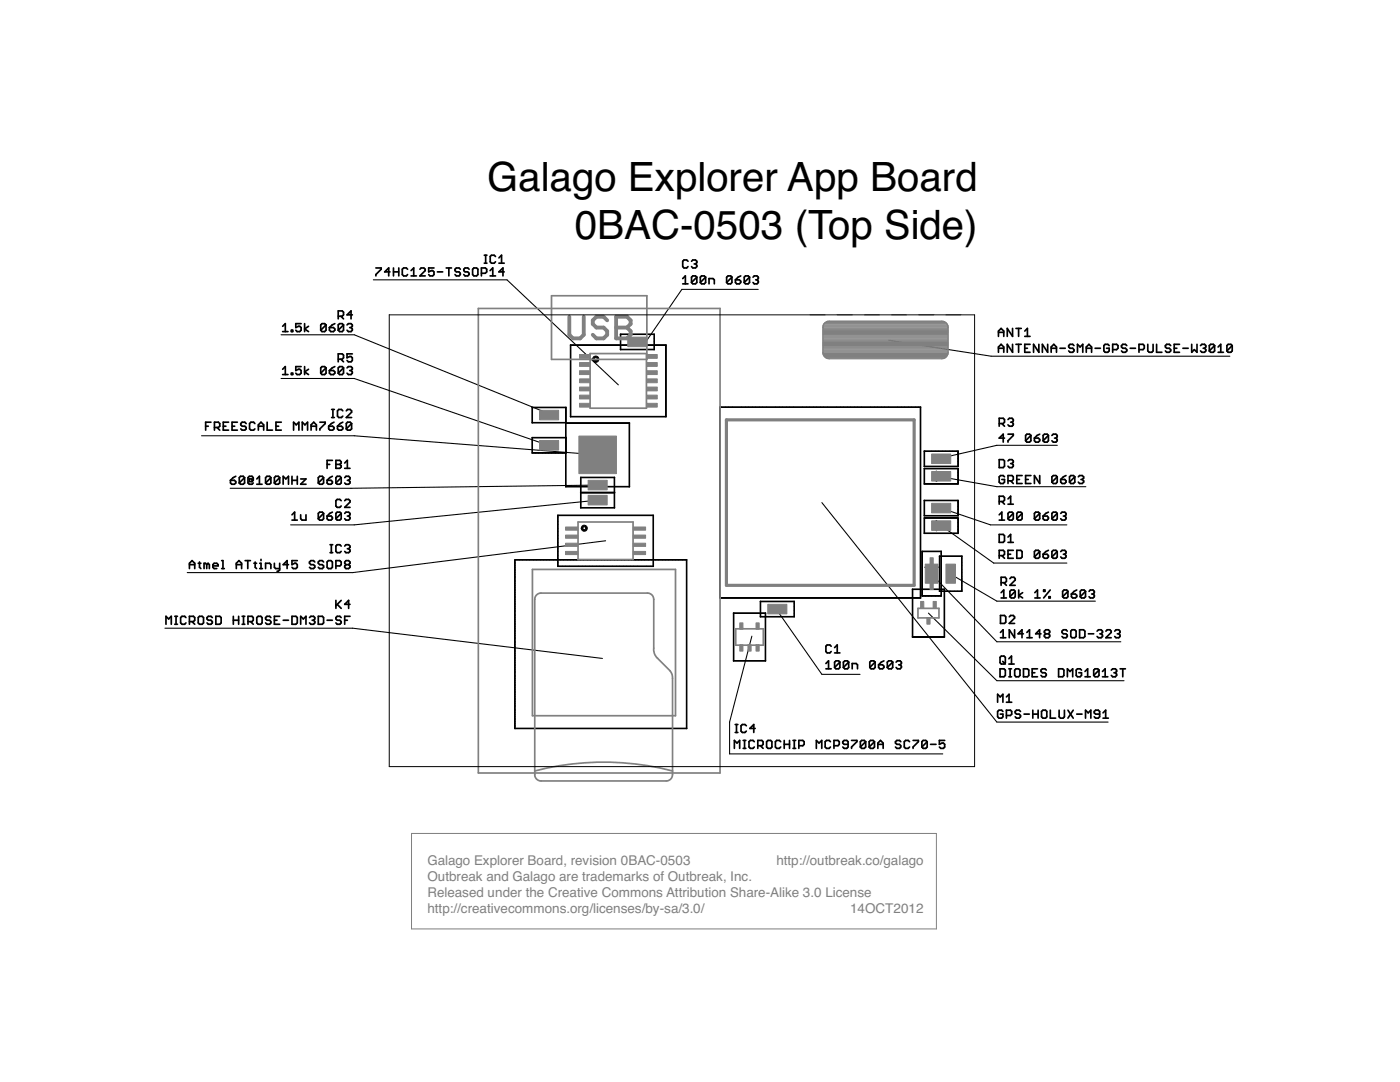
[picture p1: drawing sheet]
<svg xmlns="http://www.w3.org/2000/svg" width="279mm" height="216mm" viewBox="0 0 279 216" stroke-linecap="round" stroke-linejoin="round" font-family="sans-serif">
<defs><g id="words">
<g font-size="8.1">
<text x="97.2" y="38.1">Galago Explorer App Board</text>
<text x="114.7" y="47.6">0BAC-0503 (Top Side)</text>
</g>
<g font-size="2.7" fill="#808080">
<text x="85.3" y="172.7">Galago Explorer Board, revision 0BAC-0503</text>
<text x="154.9" y="172.7">http://outbreak.co/galago</text>
<text x="85.3" y="175.8">Outbreak and Galago are trademarks of Outbreak, Inc.</text>
<text x="85.3" y="179">Released under the Creative Commons Attribution Share-Alike 3.0 License</text>
<text x="85.3" y="182.2">http://creativecommons.org/licenses/by-sa/3.0/</text>
<text x="169.6" y="182.2">14OCT2012</text>
</g>
</g></defs>
<g fill="#000" stroke="#000" stroke-width=".2">
<path d="M113.8 68.8h.1v14.4zM123.8 66.7h.1v3.1zM123.8 69.7l6.8 .1zM123.8 66.7h6.8zM130.5 66.7h.1v3.1zM113.8 68.8l19.2 .1zM106.2 81.3h.1l-.1 3.1zM106.2 87.3h.1l-.1 3.1zM106.2 84.3l6.8 .1zM106.2 90.4h6.8zM112.9 84.4h.1l-.1 12.8zM112.9 97.1h12.8z"/>
<path d="M106.2 81.3h6.8zM106.2 87.3l6.8 .1zM112.9 81.2l.1 3.2zM112.9 87.3l.1 3.1zM113.8 83.1l19.2 .1zM115.8 95.2h.2l-.1 3.2zM115.8 98.3h.2l-.1 3.1zM115.8 98.3h6.9zM115.8 95.2l6.9 .1zM122.6 95.2h.1l-.1 3.2zM112.9 84.4h12.8zM125.5 84.4h.2l-.1 12.8z"/>
<path d="M132.8 68.8h.2l-.1 14.4zM143.6 81.2h.2l-.1 38.2zM143.6 81.2l40.2 .1zM184.4 99.8h.1v3.2zM184.4 90h.1v3.1zM184.4 93.5h.1v3.1zM184.4 93l6.9 .1zM184.4 96.5l6.9 .1zM184.4 99.8l6.9 .1zM184.4 90h6.9zM184.4 93.5h6.9zM191.2 90v3.1z"/>
<path d="M191.2 93.5v3.1zM102.7 111.7h.1v33.7zM111.3 102.8h.1v10.3zM111.3 113h19.1zM115.8 101.3h6.9zM122.6 98.2v3.2zM111.3 102.8h19.1zM130.3 102.8h.1v10.3zM102.7 111.7h34.4zM143.6 119.3h40.2zM151.7 120h.1v3.1zM151.7 120h6.9z"/>
<path d="M182.1 117.5v9.7zM183.6 81.2h.2l-.1 38.2zM184 110h.1l-.1 9zM184 118.9h3.9zM184.4 103.3h.1v3.2zM184.4 102.9h6.9zM184.4 106.4h6.9zM187.5 111h.1l-.1 7zM187.5 117.9l4.5 .1zM184 110h3.9zM187.8 110h.1v9zM182.1 117.5l6.4 .1h-6.4z"/>
<path d="M184.4 103.3l6.9 .1zM191.2 99.8v3.2zM191.2 103.3v3.2zM187.5 111h4.5zM191.9 111h.1v7zM146.3 122.3h.2l-.1 9.6zM146.3 131.8l6.5 .1zM151.7 123l6.9 .1zM146.3 122.3l6.5 .1zM152.7 122.3h.1v9.6zM158.4 120h.2l-.1 3.1zM182.1 127l6.4 .1-6.4 .1z"/>
<path d="M188.4 117.5l.1 9.7zM102.7 145.3l34.4 .1zM137 111.7h.1v33.7z"/>
</g>
<g fill="#000" stroke="#000" stroke-width=".21">
<path d="M74.5 55.8h26.7zM101.2 55.8l22.2 21zM136.1 57.7l-7 10.2zM136.1 57.7h15.2zM56.1 66.8h14.6zM56.1 75.5h14.6zM70.7 66.8l38.7 15.7zM70.7 75.5l38.7 13.4zM177.4 67.9l20.4 3.2zM197.8 71.1h47.6zM40.2 87h30.5zM45.9 97.4h24.2z"/>
<path d="M70.1 97.4l49.2-.6zM70.7 87l48.6 3.8zM188.2 95.2l10.7 1.9zM187.8 91.4l11.1-2.5zM198.9 97.1h17.8zM198.9 88.9h12.1zM58 104.7h12.7zM70.4 114.3l50.5-6.4zM37.4 114.3h33zM70.7 104.7l48.6-4.9zM187.8 101.4l9.9 3.3zM187.8 104.9l10.5 7.5z"/>
<path d="M189.7 114.6l9.2 5.4zM198.3 112.4h14.6zM197.7 104.7h15.2zM198.9 120h19.7zM32.9 125.3h37.5zM70.4 125.3l49.8 6.1zM155.1 121.9l8.9 12.7zM164 134.6h7.6zM185.3 122.3l13.6 13.5zM185.9 114.6l13 13.5zM198.9 128.1h24.8zM198.9 135.8h25.4z"/>
<path d="M145.6 144.1v6.3zM150.1 126.9l-4.5 17.2zM145.6 150.4h42.6zM164 100.3l34.9 43.8zM198.9 144.1h22.2z"/>
</g>
<g fill="#000" stroke="#000" stroke-width=".34">
<path d="M75 53.5h1.1zM75 54.8v.3zM76.1 53.5v.2zM76.1 53.7l-1.1 1.1zM76.8 54.3h1zM77.6 53.5v1.6zM76.8 54.3l.8-.8zM78.5 53.5v1.6zM78.5 54.3h1.1zM79.6 53.5v1.6zM80.3 53.7v1.1zM80.3 54.8l.3 .3z"/>
<path d="M80.3 53.7l.3-.2zM80.6 55.1h.5zM80.6 53.5h.5zM81.3 54.8l-.2 .3zM81.1 53.5l.2 .2zM82 54l.6-.5zM82 55.1h1.1zM82.6 53.5v1.6zM83.8 55.1l1.1-1.1zM84.1 53.5l-.3 .2zM84.1 53.5h.5zM83.8 55.1h1.1z"/>
<path d="M84.9 53.7v.3zM84.6 53.5l.3 .2zM85.6 53.5v.8zM85.6 54.3l.5-.3zM85.6 54.8l.2 .3zM86.1 54h.2zM86.3 54l.3 .3zM85.8 55.1h.5zM85.6 53.5h1zM86.6 54.3v.5zM86.6 54.8l-.3 .3zM87.3 54.3h1z"/>
<path d="M89 53.5h1.1zM89.6 53.5v1.6zM90.8 53.7v.3zM90.8 54l.3 .3zM90.8 53.7l.3-.2zM91.1 54.3h.5zM90.8 54.8l.3 .3zM91.1 53.5h.5zM91.6 54.3l.3 .2zM91.1 55.1h.5zM91.6 53.5l.3 .2zM91.9 54.5v.3z"/>
<path d="M91.9 54.8l-.3 .3zM92.6 53.7v.3zM92.6 54l.2 .3zM92.8 53.5l-.2 .2zM92.8 54.3h.5zM92.6 54.8l.2 .3zM92.8 53.5h.5zM93.3 54.3l.3 .2zM92.8 55.1h.5zM93.3 53.5l.3 .2zM93.6 54.5v.3zM93.6 54.8l-.3 .3z"/>
<path d="M94.3 53.7v1.1zM94.3 54.8l.3 .3zM94.6 53.5l-.3 .2zM94.6 55.1h.5zM94.6 53.5h.5zM95.1 55.1l.3-.3zM95.4 53.7v1.1zM95.1 53.5l.3 .2zM96.1 53.5v1.6zM96.1 53.5h.8zM96.6 52.5h.6zM96.6 50.9h.6z"/>
<path d="M96.9 53.5l.2 .2zM96.1 54.5h.8zM96.9 50.9v1.6zM97.1 53.7v.6zM97.1 54.3l-.2 .2zM97.8 54l.5-.5zM97.8 55.1h1.1zM97.8 51.2v1zM97.8 52.2l.3 .3zM98.1 50.9l-.3 .3zM98.1 52.5h.5zM98.3 53.5v1.6z"/>
<path d="M98.1 50.9h.5zM98.6 52.5l.3-.3zM98.6 50.9l.3 .3zM99.6 51.5l.5-.6zM99.6 52.5h1zM99.6 54.3h1zM100.1 50.9v1.6zM100.4 53.5v1.6zM99.6 54.3l.8-.8zM136.2 52.1v1.1zM136.2 53.2l.3 .3zM136.2 55.6l.6-.5z"/>
<path d="M136.2 56.6h1.1zM136.2 52.1l.3-.2zM136.5 53.5h.5zM136.8 55.1v1.5zM136.5 51.9h.5zM137 53.5l.3-.3zM137 51.9l.3 .2zM138 52.1l.3-.2zM138 55.3v1.1zM138 55.3l.3-.2zM138 56.4l1.1-1.1zM138.3 51.9h.5z"/>
<path d="M138 53.2l.3 .3zM138.3 55.1h.5zM138 56.4l.3 .2zM138.8 51.9l.3 .2zM138.5 52.7h.3zM138.8 52.7l.3 .2zM138.3 53.5h.5zM138.8 55.1l.3 .2zM138.3 56.6h.5zM139.1 52.1v.3zM138.8 52.7l.3-.3zM139.1 52.9v.3z"/>
<path d="M139.1 53.2l-.3 .3zM139.1 55.3v1.1zM139.1 56.4l-.3 .2zM139.8 55.3v1.1zM139.8 55.3l.2-.2zM139.8 56.4l1-1.1zM140 55.1h.5zM139.8 56.4l.2 .2zM140.5 55.1l.3 .2zM140 56.6h.5zM140.8 55.3v1.1zM140.8 56.4l-.3 .2z"/>
<path d="M141.5 55.6v1zM141.5 55.6h.8zM142.3 55.6l.3 .2zM142.6 55.8v.8zM145 55.3v1.1zM145 55.3l.3-.2zM145 56.4l1.1-1.1zM145.3 55.1h.5zM145 56.4l.3 .2zM145.8 55.1l.3 .2zM145.3 56.6h.5zM146.1 55.3v1.1z"/>
<path d="M146.1 56.4l-.3 .2zM146.8 55.8v.6zM146.8 56.4l.2 .2zM147 56.6h.6zM147.3 55.3l-.5 .5zM147.6 56.6l.2-.2zM146.8 55.8h.8zM147.3 55.3l.5-.2zM147.8 56.1v.3zM147.6 55.8l.2 .3zM148.5 55.3v1.1zM148.5 55.3l.3-.2z"/>
<path d="M148.5 56.4l1.1-1.1zM148.8 55.1h.5zM148.5 56.4l.3 .2zM149.3 55.1l.3 .2zM148.8 56.6h.5zM149.6 55.3v1.1zM149.6 56.4l-.3 .2zM150.3 55.3l.2-.2zM150.5 55.1h.6zM150.3 56.4l.2 .2zM151.1 55.1l.2 .2zM150.8 55.8h.3z"/>
<path d="M151.1 55.8l.2 .3zM150.5 56.6h.6zM151.3 55.3v.3zM151.1 55.8l.2-.2zM151.3 56.1v.3zM151.3 56.4l-.2 .2zM56.4 65.1l.5-.5zM56.4 66.2h1.1zM56.4 73.7l.5-.5zM56.4 74.7h1.1zM56.9 64.6v1.6zM56.9 73.2v1.5z"/>
<path d="M58.1 65.9v.3zM58.1 65.9h.3zM58.1 74.5v.2zM58.1 74.5h.3zM58.4 65.9v.3zM58.1 66.2h.3zM58.4 74.5v.2zM58.1 74.7h.3zM59 64.6v.8zM59 65.4l.6-.3zM59 73.2v.7zM59 73.9l.6-.2z"/>
<path d="M59 65.9l.3 .3zM59 74.5l.3 .2zM59.6 65.1h.2zM59.6 73.7h.2zM59.8 65.1l.3 .3zM59.3 66.2h.5zM59.8 73.7l.3 .2zM59.3 74.7h.5zM59 64.6h1.1zM60.1 65.4v.5zM59.8 66.2l.3-.3zM59 73.2h1.1z"/>
<path d="M60.1 73.9v.6zM59.8 74.7l.3-.2zM60.8 64.6v1.6zM60.8 65.6l.8-.5zM60.8 73.2v1.5zM60.8 74.2l.8-.5zM60.8 65.6l.8 .6zM60.8 74.2l.8 .5zM64 64.8v1.1zM64.3 64.6l-.3 .2zM64 65.9l1.1-1.1zM64 73.4v1.1z"/>
<path d="M64.3 73.2l-.3 .2zM64 74.5l1.1-1.1zM64.3 64.6h.5zM64 65.9l.3 .3zM64.3 73.2h.5zM64 74.5l.3 .2zM64.8 64.6l.3 .2zM64.3 66.2h.5zM64.8 73.2l.3 .2zM64.3 74.7h.5zM65.1 64.8v1.1zM64.8 66.2l.3-.3z"/>
<path d="M65.1 73.4v1.1zM64.8 74.7l.3-.2zM65.7 65.4v.5zM65.7 65.9l.3 .3zM65.7 73.9v.6zM65.7 74.5l.3 .2zM66 66.2h.5zM66 74.7h.5zM65.7 65.4l.6-.6zM65.7 73.9l.6-.5zM66.5 66.2l.3-.3zM65.7 65.4h.8z"/>
<path d="M66.5 74.7l.3-.2zM65.7 73.9h.8zM66.3 64.8l.5-.2zM66.8 65.6v.3zM66.5 65.4l.3 .2zM66.3 73.4l.5-.2zM66.8 74.2v.3zM66.5 73.9l.3 .3zM67.5 62v1.6zM67.5 62h.8zM67.5 64.8v1.1zM67.5 64.8l.3-.2z"/>
<path d="M67.5 65.9l1.1-1.1zM67.5 70.6v1.6zM67.5 70.6h.8zM67.5 73.4v1.1zM67.5 73.4l.3-.2zM67.5 74.5l1.1-1.1zM67.8 64.6h.5zM67.5 65.9l.3 .3zM67.8 73.2h.5zM67.5 74.5l.3 .2zM68 63.1l.6 .5zM68 71.7l.6 .5z"/>
<path d="M68.3 62l.3 .3zM67.5 63.1h.8zM68.3 64.6l.3 .2zM67.8 66.2h.5zM68.3 70.6l.3 .3zM67.5 71.7h.8zM68.3 73.2l.3 .2zM67.8 74.7h.5zM68.6 62.3v.5zM68.6 62.8l-.3 .3zM68.6 64.8v1.1zM68.6 65.9l-.3 .3z"/>
<path d="M68.6 70.9v.5zM68.6 71.4l-.3 .3zM68.6 73.4v1.1zM68.6 74.5l-.3 .2zM69.3 62.8h1zM69.3 64.8l.2-.2zM69.3 70.6v.8zM69.3 71.4l.5-.3zM69.3 73.4l.2-.2zM69.5 64.6h.6zM69.3 65.9l.2 .3zM69.3 71.9l.2 .3z"/>
<path d="M69.5 73.2h.6zM69.3 74.5l.2 .2zM69.8 71.1h.3zM70.1 62v1.6zM69.3 62.8l.8-.8zM70.1 64.6l.2 .2zM69.8 65.4h.3zM70.1 65.4l.2 .2zM69.5 66.2h.6zM70.1 71.1l.2 .3zM69.5 72.2h.6zM70.1 73.2l.2 .2z"/>
<path d="M69.8 73.9h.3zM70.1 73.9l.2 .3zM69.5 74.7h.6zM70.3 64.8v.3zM70.1 65.4l.2-.3zM70.3 65.6v.3zM70.3 65.9l-.2 .3zM69.3 70.6h1zM70.3 71.4v.5zM70.3 71.9l-.2 .3zM70.3 73.4v.3zM70.1 73.9l.2-.2z"/>
<path d="M70.3 74.2v.3zM70.3 74.5l-.2 .2zM199.3 66.1v1zM199.3 66.1l.5-.6zM199.3 66.3h1zM199.3 69.2v1.1zM199.3 69.2l.5-.5zM199.3 69.5h1zM199.8 65.5l.5 .6zM199.8 68.7l.5 .5zM200.3 66.1v1zM200.3 69.2v1.1z"/>
<path d="M201 65.5v1.6zM201 65.5l1.1 1.6zM201 68.7v1.6zM201 68.7l1.1 1.6zM202.1 65.5v1.6zM202.1 68.7v1.6zM202.8 65.5h1zM202.8 68.7h1zM203.3 65.5v1.6zM203.3 68.7v1.6zM204.5 66.1l.5-.6zM204.5 67.1h1.1z"/>
<path d="M204.5 68.7v1.6zM204.5 70.3h1.1zM204.5 69.5h.5zM205 65.5v1.6zM204.5 68.7h1.1zM206.3 68.7v1.6zM206.3 68.7l1 1.6zM207.3 68.7v1.6zM208 68.7v1.6zM208 68.7l1.1 1.6zM209.1 68.7v1.6zM209.8 69.2v1.1z"/>
<path d="M209.8 69.2l.5-.5zM209.8 69.5h1zM210.3 68.7l.5 .5zM210.8 69.2v1.1zM211.5 69.5h1.1zM213.3 69v.2zM213.3 69.2l.3 .3zM213.3 69l.3-.3zM213.6 69.5h.5zM213.3 70l.3 .3zM213.6 68.7h.5zM214.1 69.5l.2 .3z"/>
<path d="M213.6 70.3h.5zM214.1 68.7l.2 .3zM214.3 69.8v.2zM214.3 70l-.2 .3zM215 68.7v1.6zM215 68.7l.6 .5zM215.6 69.2l.5-.5zM216.1 68.7v1.6zM216.8 69.2v1.1zM216.8 69.2l.5-.5zM216.8 69.5h1zM217.3 68.7l.5 .5z"/>
<path d="M217.8 69.2v1.1zM218.5 69.5h1.1zM220.3 69v1zM220.3 70l.3 .3zM220.6 68.7l-.3 .3zM220.6 70.3h.5zM220.6 68.7h.5zM221.1 70.3l.3-.3zM221.1 68.7l.3 .3zM221.4 69.5v.5zM220.8 69.5h.6zM222.1 68.7v1.6z"/>
<path d="M222.1 68.7h.7zM222.8 68.7l.3 .3zM222.1 69.8h.7zM223.1 69v.5zM223.1 69.5l-.3 .3zM223.8 69v.2zM223.8 69.2l.3 .3zM224.1 68.7l-.3 .3zM224.1 69.5h.5zM223.8 70l.3 .3zM224.1 68.7h.5zM224.6 69.5l.3 .3z"/>
<path d="M224.1 70.3h.5zM224.6 68.7l.3 .3zM224.9 69.8v.2zM224.9 70l-.3 .3zM225.6 69.5h1zM227.3 68.7v1.6zM227.3 68.7h.8zM228.1 68.7l.3 .3zM227.3 69.8h.8zM228.4 69v.5zM228.4 69.5l-.3 .3zM229.1 68.7v1.3z"/>
<path d="M229.1 70l.2 .3zM229.3 70.3h.6zM230.1 70l-.2 .3zM230.1 68.7v1.3zM230.8 68.7v1.6zM230.8 70.3h1.1zM232.6 69v.2zM232.6 69.2l.2 .3zM232.8 68.7l-.2 .3zM232.8 69.5h.6zM232.6 70l.2 .3zM232.8 68.7h.6z"/>
<path d="M233.4 69.5l.2 .3zM232.8 70.3h.6zM233.4 68.7l.2 .3zM233.6 69.8v.2zM233.6 70l-.2 .3zM234.3 68.7v1.6zM234.3 70.3h1.1zM234.3 69.5h.6zM234.3 68.7h1.1zM236.1 69.5h1zM237.8 68.7v1.6zM237.8 70.3l.6-.5z"/>
<path d="M238.4 69.8l.5 .5zM238.9 68.7v1.6zM239.6 69l.3-.3zM239.9 68.7h.5zM239.6 70l.3 .3zM240.4 68.7l.2 .3zM240.1 69.5h.3zM240.4 69.5l.2 .3zM239.9 70.3h.5zM240.6 69v.2zM240.6 69.2l-.2 .3zM240.6 69.8v.2z"/>
<path d="M240.6 70l-.2 .3zM241.3 69v1zM241.3 69l.3-.3zM241.3 70l1.1-1zM241.6 68.7h.5zM241.3 70l.3 .3zM242.1 68.7l.3 .3zM241.6 70.3h.5zM242.4 69v1zM242.4 70l-.3 .3zM243.6 68.7l-.5 .5zM243.1 70.3h1.1z"/>
<path d="M243.6 68.7v1.6zM244.9 69v1zM244.9 69l.2-.3zM244.9 70l1-1zM245.1 68.7h.5zM244.9 70l.2 .3zM245.6 68.7l.3 .3zM245.1 70.3h.5zM245.9 69v1zM245.9 70l-.3 .3zM41 84.2v1.6zM41 84.2h1.1z"/>
<path d="M41 85h.6zM42.8 84.2v1.6zM42.8 84.2h.8zM43.3 85.3l.6 .5zM43.6 84.2l.3 .3zM42.8 85.3h.8zM43.9 84.5v.5zM43.6 85.3l.3-.3zM44.6 84.2v1.6zM44.6 85.8h1zM44.6 85h.5zM44.6 84.2h1z"/>
<path d="M46 95.8v.6zM46 96.4l.2 .2zM46.2 96.6h.6zM46.3 84.2v1.6zM46.3 85.8h1.1zM46.3 85h.5zM46 95.8l.5-.5zM46.8 96.6l.3-.2zM46 95.8h.8zM46.5 95.3l.6-.3zM47.1 96.1v.3zM46.8 95.8l.3 .3z"/>
<path d="M46.3 84.2h1.1zM47.8 95.3v1.1zM48 95l-.2 .3zM47.8 96.4l1-1.1zM48 95h.5zM47.8 96.4l.2 .2zM48 84.5v.3zM48 84.8l.3 .2zM48.3 84.2l-.3 .3zM48.3 85h.6zM48 85.6l.3 .2zM48.5 95l.3 .3z"/>
<path d="M48 96.6h.5zM48.8 95.3v1.1zM48.5 96.6l.3-.2zM48.3 84.2h.6zM48.9 85l.2 .3zM48.3 85.8h.6zM48.9 84.2l.2 .3zM49.1 85.3v.3zM48.9 85.8l.2-.2zM49.5 95.3v1.1zM49.5 95.3l.3-.3zM49.5 96.4l.3 .2z"/>
<path d="M49.8 95h.5zM49.8 95.6v.5zM49.8 95.6h.5zM49.8 84.5v1.1zM49.8 85.6l.3 .2zM50.1 84.2l-.3 .3zM50.1 85.8h.5zM49.8 96.6h.5zM50.3 95l.2 .3zM49.8 96.1h.5zM50.3 95.6v.5zM50.5 96.4l-.2 .2z"/>
<path d="M50.5 95.3v.5zM50.5 95.8l-.2 .3zM50.1 84.2h.5zM50.6 85.8l.3-.2zM50.6 84.2l.3 .3zM51.8 95l-.6 .6zM51.2 96.6h1.1zM51.6 84.8v1zM52.1 84.2l-.5 .6zM51.6 85h1zM51.8 95v1.6zM52.1 84.2l.5 .6z"/>
<path d="M52.6 84.8v1zM53 95.3v1.1zM53 95.3l.3-.3zM53 96.4l1.1-1.1zM53.3 95h.5zM53 96.4l.3 .2zM53.3 84.2v1.6zM53.3 85.8h1.1zM53.8 95l.3 .3zM53.3 96.6h.5zM54.1 95.3v1.1zM53.8 96.6l.3-.2z"/>
<path d="M54.8 95.3v1.1zM55 95l-.2 .3zM54.8 96.4l1-1.1zM55 95h.5zM54.8 96.4l.2 .2zM55.1 84.2v1.6zM55.1 85.8h1zM55.1 85h.5zM55.5 95l.3 .3zM55 96.6h.5zM55.8 95.3v1.1zM55.5 96.6l.3-.2z"/>
<path d="M55.1 84.2h1zM56.5 95v1.6zM56.5 95l.5 .6zM57 95.6l.6-.6zM57.6 95v1.6zM58.3 95v1.6zM58.3 95.8h1zM58.6 84.2v1.6zM58.6 84.2l.5 .6zM59.1 84.8l.5-.6zM59.3 95v1.6zM59.6 84.2v1.6z"/>
<path d="M60 95.6h1.1zM60 96.6h1.1zM60.3 84.2v1.6zM60.3 84.2l.6 .6zM60.9 84.8l.5-.6zM61.1 95.6l-1.1 1zM61.4 84.2v1.6zM62.1 84.8v1zM62.1 84.8l.5-.6zM62.1 85h1zM62.6 84.2l.5 .6zM63.1 84.8v1z"/>
<path d="M63.5 95.3v1.1zM63.5 95.3l.3-.3zM63.5 96.4l1.1-1.1zM63.8 95h.5zM63.5 96.4l.3 .2zM63.8 84.2h1.1zM63.8 85.6v.2zM64.3 95l.3 .3zM63.8 96.6h.5zM64.6 95.3v1.1zM64.6 96.4l-.3 .2zM64.9 84.2v.3z"/>
<path d="M64.9 84.5l-1.1 1.1zM65.3 91.9v1.6zM65.3 91.9h1zM65.3 92.7h.5zM65.3 95.8v.6zM65.3 96.4l.2 .2zM65.5 96.6h.6zM65.6 85v.6zM65.6 85.6l.2 .2zM65.3 95.8l.5-.5zM65.8 85.8h.6zM66.1 96.6l.2-.2z"/>
<path d="M65.3 95.8h.8zM65.6 85l.5-.5zM66.2 83.3h.5zM66.2 81.7h.5zM65.8 95.3l.5-.3zM66.3 96.1v.3zM66.1 95.8l.2 .3zM66.4 85.8l.3-.2zM65.6 85h.8zM66.4 81.7v1.6zM66.1 84.5l.6-.3zM66.7 85.3v.3z"/>
<path d="M66.4 85l.3 .3zM67 91.9v1.6zM67 91.9h.8zM67 92.7h.8zM67 95.3v1.1zM67.3 95l-.3 .3zM67 96.4l1.1-1.1zM67 99.9v1.1zM67.3 95h.5zM67 96.4l.3 .2zM67 99.9l.3-.2zM67.4 82v1z"/>
<path d="M67.4 83l.2 .3zM67.4 85v.6zM67.4 85.6l.2 .2zM67.6 81.7l-.2 .3zM67.6 83.3h.5zM67.6 85.8h.5zM67.8 91.9l.3 .2zM67.8 92.7l.3 .2zM67 93.5h.8zM67.8 95l.3 .3zM67.3 96.6h.5zM67.3 99.7h.5z"/>
<path d="M67.9 84.5l-.5 .5zM68.1 92.1v.3zM67.8 92.7l.3-.3zM68.1 92.9v.3zM67.8 93.5l.3-.3zM68.1 95.3v1.1zM67.8 96.6l.3-.2zM67.8 99.7l.3 .2zM67.6 81.7h.5zM68.1 83.3l.3-.3zM68.1 85.8l.3-.2zM67.4 85h.7z"/>
<path d="M68.1 81.7l.3 .3zM67.9 84.5l.5-.3zM68.4 85.3v.3zM68.1 85l.3 .3zM68.8 92.4l.5-.5zM68.8 93.5h1zM69 95l-.2 .3zM69 95h.6zM68.8 96.4l.2 .2zM69 99.7l-.2 .2zM69.1 83.3l1.1-1zM69.1 84.5v1.1z"/>
<path d="M69.4 84.2l-.3 .3zM69.1 85.6l1.1-1.1zM69.3 91.9v1.6zM69.4 81.7l-.3 .3zM69.4 84.2h.5zM69.1 85.6l.3 .2zM69.6 95l.2 .3zM69.3 95.8h.3zM69.6 95.8l.2 .3zM69 96.6h.6zM69 99.7h.6zM69.8 95.3v.3z"/>
<path d="M69.8 95.6l-.2 .2zM69.8 96.1v.3zM69.6 96.6l.2-.2zM69.6 99.7l.2 .2zM69.4 81.7h.5zM69.9 84.2l.3 .3zM69.4 85.8h.5zM69.1 83.3h1.1zM70.2 82v.3zM69.9 81.7l.3 .3zM70.2 84.5v1.1zM69.9 85.8l.3-.2z"/>
<path d="M187.3 95l1-.6zM187.5 95h.8zM187.7 95.3h.6zM187.9 94.7h.4zM188.1 95.5h.2zM188.3 94.4v1.3zM187.3 95l1 .7zM199.4 99h.8zM199.4 83.5v1.5zM199.4 83.5h.8zM199.4 87.4h1.1zM199.4 91.7v1.6z"/>
<path d="M199.4 93.3h.8zM199.4 95.1v1.1zM199.4 96.2l.3 .3zM199.4 95.1l.3-.2zM199.7 96.5h.5zM199.9 84.5l.6 .5zM200.2 99l.3 .3zM200.2 83.5l.3 .2zM199.4 84.5h.8zM200.2 86.6v1.6zM199.4 87.4l.8-.8zM200.5 93l-.3 .3z"/>
<path d="M199.4 91.7h.8zM199.7 94.9h.5zM200.5 96.2l-.3 .3zM200.5 99.3v.5zM200.5 99.8l-.3 .3zM200.5 83.7v.5zM200.5 84.2l-.3 .3zM200.5 92v1zM200.2 91.7l.3 .3zM200.2 94.9l.3 .2zM200.5 95.7v.5zM199.9 95.7h.6z"/>
<path d="M201.2 99.5l.5-.5zM201.2 83.7l.2-.2zM201.2 86.6h1zM201.2 87.9v.3zM201.2 92l.2-.3zM201.2 94.9v1.6zM201.2 94.9h.8zM201.4 83.5h.6zM201.2 84.8l.2 .2zM201.4 91.7h.6zM201.2 93l.2 .3zM201.7 99v1.6z"/>
<path d="M201.7 95.9l.5 .6zM202 83.5l.2 .2zM201.7 84.2h.3zM202 84.2l.2 .3zM201.4 85h.6zM202 91.7l.2 .3zM201.7 92.5h.3zM202 92.5l.2 .3zM201.4 93.3h.6zM202 94.9l.2 .2zM201.2 95.9h.8zM202.2 83.7v.3z"/>
<path d="M202 84.2l.2-.2zM202.2 84.5v.3zM202.2 84.8l-.2 .2zM202.2 86.6v.3zM202.2 86.9l-1 1zM202.2 92v.2zM202 92.5l.2-.3zM202.2 92.8v.2zM202.2 93l-.2 .3zM202.2 95.1v.6zM202.2 95.7l-.2 .2zM202.9 94.9v1.6z"/>
<path d="M202.9 96.5h1.1zM202.9 95.7h.6zM202.9 94.9h1.1zM204.7 86.9v1zM204.7 86.9l.2-.3zM204.7 87.9l1-1zM204.7 94.9v1.6zM204.7 96.5h1zM204.7 95.7h.5zM204.9 86.6h.6zM204.7 87.9l.2 .3zM205.5 86.6l.2 .3z"/>
<path d="M204.9 88.2h.6zM205.7 86.9v1zM205.7 87.9l-.2 .3zM204.7 94.9h1zM206.4 87.4v.5zM206.4 87.9l.3 .3zM206.4 94.9v1.6zM206.4 94.9l1.1 1.6zM206.7 88.2h.5zM207 86.9l-.6 .5zM207.2 88.2l.3-.3zM206.4 87.4h.8z"/>
<path d="M207 86.9l.5-.3zM207.5 87.7v.2zM207.2 87.4l.3 .3zM207.5 94.9v1.6zM208.2 86.9v1zM208.2 86.9l.2-.3zM208.2 87.9l1-1zM208.4 86.6h.6zM208.2 87.9l.2 .3zM209 86.6l.2 .3zM208.4 88.2h.6zM209.2 86.9v1z"/>
<path d="M209.2 87.9l-.2 .3zM209.9 86.9l.3-.3zM209.9 95.1v1.1zM209.9 95.1l.3-.2zM209.9 96.2l1.1-1.1zM210.2 86.6h.5zM209.9 87.9l.3 .3zM210.2 94.9h.5zM209.9 96.2l.3 .3zM210.7 86.6l.3 .3zM210.5 87.4h.2zM210.7 87.4l.3 .3z"/>
<path d="M210.2 88.2h.5zM210.7 94.9l.3 .2zM210.2 96.5h.5zM211 86.9v.3zM211 87.2l-.3 .2zM211 87.7v.2zM211 87.9l-.3 .3zM211 95.1v1.1zM211 96.2l-.3 .3zM211.7 95.7v.5zM211.7 96.2l.3 .3zM212 96.5h.5z"/>
<path d="M212.2 95.1l-.5 .6zM212.7 96.2l-.2 .3zM211.7 95.7h.8zM212.2 95.1l.5-.2zM212.7 95.9v.3zM212.5 95.7l.2 .2zM213.4 95.1v1.1zM213.4 95.1l.3-.2zM213.4 96.2l1.1-1.1zM213.7 94.9h.5zM213.4 96.2l.3 .3zM214.2 94.9l.3 .2z"/>
<path d="M213.7 96.5h.5zM214.5 95.1v1.1zM214.2 96.5l.3-.3zM215.2 95.1l.3-.2zM215.5 94.9h.5zM215.2 96.2l.3 .3zM216 94.9l.3 .2zM215.7 95.7h.3zM216 95.7l.3 .2zM215.5 96.5h.5zM216.3 95.1v.3zM216 95.7l.3-.3z"/>
<path d="M216.3 95.9v.3zM216.3 96.2l-.3 .3zM37.8 112.4v1.1zM37.8 112.4l.5-.5zM37.8 112.7h1.1zM38.3 111.9l.6 .5zM38.9 112.4v1.1zM39.6 112.4h.5zM39.8 112.1v1.1zM39.8 113.2l.3 .3zM40.7 112.4v1.1zM40.7 112.4h.3z"/>
<path d="M41 112.4l.3 .3zM41.3 112.7v.8zM41.3 112.7l.2-.3zM41.5 112.4l.3 .3zM41.8 112.7v.8zM42.5 112.7v.5zM42.7 112.4l-.2 .3zM42.5 113.2l.2 .3zM42.7 112.4h.6zM42.7 113.5h.6zM43.3 112.4l.2 .3zM43.5 112.7v.2z"/>
<path d="M42.5 112.9h1zM44.2 111.9h.3zM44.2 113.5h.6zM44.5 111.9v1.6zM47.2 112.4v1.1zM47.2 112.4l.5-.5zM47.2 112.7h1zM47.7 111.9l.5 .5zM48.2 112.4v1.1zM48.9 111.9h1.1zM49.4 111.9v1.6zM50.7 112.4h.5z"/>
<path d="M50.9 112.1v1.1zM50.9 113.2l.3 .3zM51.8 112.4h.3zM51.8 113.5h.6zM52.1 112.4v1.1zM52.1 111.6v.3zM53 112.4v1.1zM53 112.4h.8zM53.8 112.4l.3 .3zM54.1 112.7v.8zM54.8 112.4v.8zM54.8 113.2l.2 .3z"/>
<path d="M55 113.5h.8zM55.3 114h.2zM55.8 112.4v1.3zM55.5 114l.3-.3zM56.5 112.7h1.1zM57.3 111.9v1.6zM57.3 111.9l-.8 .8zM58.3 102.7l.5-.5zM58.3 103.8h1zM58.3 111.9v.8zM58.3 112.7l.5-.3zM58.3 113.2l.2 .3z"/>
<path d="M58.8 102.2v1.6zM58.8 112.4h.3zM59.1 112.4l.2 .3zM58.5 113.5h.6zM58.3 111.9h1zM59.3 112.7v.5zM59.1 113.5l.2-.3zM60 102.7v.8zM60 103.5l.3 .3zM60.3 103.8h.8zM61.1 102.7v1.1zM61.8 112.1v.3z"/>
<path d="M61.8 112.4l.2 .3zM62 111.9l-.2 .2zM62 112.7h.6zM61.8 113.2l.2 .3zM62 111.9h.6zM62.6 112.7l.2 .2zM62 113.5h.6zM62.6 111.9l.2 .2zM62.8 112.9v.3zM62.6 113.5l.2-.3zM63.5 102.4v1.1zM63.5 102.4l.3-.2z"/>
<path d="M63.5 103.5l1.1-1.1zM63.5 112.1v.3zM63.5 112.4l.3 .3zM63.8 102.2h.5zM63.5 103.5l.3 .3zM63.8 111.9l-.3 .2zM63.8 112.7h.5zM63.5 113.2l.3 .3zM64.3 102.2l.3 .2zM63.8 103.8h.5zM63.8 111.9h.5zM64.3 112.7l.3 .2z"/>
<path d="M63.8 113.5h.5zM64.6 102.4v1.1zM64.6 103.5l-.3 .3zM64.3 111.9l.3 .2zM64.6 112.9v.3zM64.6 113.2l-.3 .3zM65.3 103v.5zM65.3 103.5l.3 .3zM65.3 112.1v1.1zM65.3 113.2l.2 .3zM65.5 111.9l-.2 .2zM65.5 113.5h.6z"/>
<path d="M65.6 103.8h.5zM65.8 102.4l-.5 .6zM65.9 110.3h.5zM65.9 108.7h.5zM65.5 111.9h.6zM66.1 113.5l.2-.3zM66.3 103.5l-.2 .3zM65.3 103h.8zM66.1 108.7v1.6zM65.8 102.4l.5-.2zM66.3 103.3v.2zM66.1 103l.2 .3z"/>
<path d="M66.3 112.1v1.1zM66.1 111.9l.2 .2zM67 101l.3 .2zM67 102.4v1.1zM67 102.4l.3-.2zM67 103.5l1.1-1.1zM67 119.8v1.6zM67 109v1zM67 110l.3 .3zM67 111.9v1.6zM67 111.9h.8zM67.3 101.2h.5z"/>
<path d="M67.3 102.2h.5zM67 103.5l.3 .3zM67.3 108.7l-.3 .3zM67.3 110.3h.5zM67.8 101.2l.3-.2zM67.8 102.2l.3 .2zM67.3 103.8h.5zM67.3 108.7h.5zM67.8 110.3l.3-.3zM67.8 111.9l.3 .2zM67 112.9h.8zM68.1 102.4v1.1z"/>
<path d="M67.8 103.8l.3-.3zM67.8 108.7l.3 .3zM68.1 112.1v.6zM67.8 112.9l.3-.2zM68.8 101.2l1-1zM68.8 102.4l.2-.2zM69 108.7l-.2 .3zM69 111.9l-.2 .2zM68.8 112.9v.3zM68.8 112.9l.2-.2zM68.8 112.1v.3zM69 102.2h.6z"/>
<path d="M68.8 103.5l.2 .3zM69 108.7h.6zM68.8 110l.2 .3zM69 111.9h.6zM68.8 113.2l.2 .3zM68.8 112.4l.2 .3zM69 112.7h.6zM69.6 102.2l.2 .2zM69.3 103h.3zM69.6 103l.2 .3zM69 103.8h.6zM69.6 119.8l-.8 .8z"/>
<path d="M69.6 108.7l.2 .3zM69.3 109.5h.3zM69.6 109.5l.2 .2zM69 110.3h.6zM69.6 111.9l.2 .2zM69.6 112.7l.2 .2zM69 113.5h.6zM68.8 101.2h1zM69.8 99.9v.3zM69.8 102.4v.3zM69.6 103l.2-.3zM69.8 103.3v.2z"/>
<path d="M69.8 103.5l-.2 .3zM69.8 109v.2zM69.8 109.2l-.2 .3zM69.8 109.7v.3zM69.6 110.3l.2-.3zM69.8 112.1v.3zM69.8 112.4l-.2 .3zM69.8 112.9v.3zM69.6 113.5l.2-.3zM185 115h1.9zM185 115h1.8zM185.3 114.7h1.3z"/>
<path d="M185.5 114.4h.9zM185.7 114.1h.4zM185.9 113.9l-.9 1.1zM185.9 113.9l1 1.1zM187.3 104.9l1-.7zM187.5 105h.8zM187.6 104.7h.7zM187.9 105.3h.4zM188.1 104.4h.2zM188.3 104.2v1.3zM187.3 104.9l1 .6zM199.4 99v1.6z"/>
<path d="M199.9 102.2l-.5 .5zM199.4 103.8h1.1zM199.4 106.6v1.6zM199.4 108.2h.8zM199.4 109.8v1.6zM199.4 109.8h.8zM199.8 115.2v1.6zM199.8 115.2h.8zM199.8 118.3l.5-.6zM199.8 119.3h1.1zM199.9 100.1l.6 .5zM199.9 102.2v1.6z"/>
<path d="M199.9 110.9l.6 .5zM199.4 100.1h.8zM200.5 107.9l-.3 .3zM199.4 106.6h.8zM200.2 109.8l.3 .3zM199.4 110.9h.8zM200.3 116.3l.6 .5zM200.3 117.7v1.6zM200.5 106.9v1zM200.2 106.6l.3 .3zM200.5 110.1v.5zM200.5 110.6l-.3 .3z"/>
<path d="M200.6 115.2l.3 .3zM199.8 116.3h.8zM200.9 115.5v.5zM200.9 116l-.3 .3zM201.2 100.6h1zM201.2 102.4v1.1zM201.2 102.4l.2-.2zM201.2 103.5l1-1.1zM201.2 107.2l.5-.6zM201.2 108.2h1zM201.2 109.8v1.6zM201.2 111.4h1z"/>
<path d="M201.2 110.6h.5zM201.4 102.2h.6zM201.2 103.5l.2 .3zM201.5 116.8l1.1-1.1zM201.5 118v1.1zM201.5 118l.3-.3zM201.5 119.1l1.1-1.1zM201.7 106.6v1.6zM201.8 115.2l-.3 .3zM201.8 117.7h.6zM201.5 119.1l.3 .2zM202 102.2l.2 .2z"/>
<path d="M201.4 103.8h.6zM202.2 102.4v1.1zM202.2 103.5l-.2 .3zM201.2 109.8h1zM201.8 115.2h.6zM202.4 117.7l.2 .3zM201.8 119.3h.6zM201.5 116.8h1.1zM202.6 115.5v.2zM202.4 115.2l.2 .3zM202.6 118v1.1zM202.6 119.1l-.2 .2z"/>
<path d="M202.9 102.4v1.1zM202.9 102.4l.3-.2zM202.9 103.5l1.1-1.1zM202.9 109.8v1.6zM202.9 111.4h.8zM203.2 102.2h.5zM202.9 103.5l.3 .3zM203.3 117.7v1.6zM203.3 118.8l.8-.5zM203.7 102.2l.3 .2zM203.2 103.8h.5zM203.7 111.4l.3-.3z"/>
<path d="M202.9 109.8h.8zM204 102.4v1.1zM203.7 103.8l.3-.3zM204 110.1v1zM203.7 109.8l.3 .3zM203.3 118.8l.8 .5zM206.4 102.4v1.1zM206.4 102.4l.3-.2zM206.4 103.5l1.1-1.1zM206.4 110.1v1zM206.4 110.1l.3-.3zM206.4 111.1l1.1-1z"/>
<path d="M206.5 118.3l.6-.6zM206.5 119.3h1.1zM206.7 102.2h.5zM206.4 103.5l.3 .3zM206.7 109.8h.5zM206.4 111.1l.3 .3zM207.1 117.7v1.6zM207.2 102.2l.3 .2zM206.7 103.8h.5zM207.2 109.8l.3 .3zM206.7 111.4h.5zM207.5 102.4v1.1z"/>
<path d="M207.5 103.5l-.3 .3zM207.5 110.1v1zM207.5 111.1l-.3 .3zM208.2 103v.5zM208.2 103.5l.2 .3zM208.2 110.6v.5zM208.2 111.1l.2 .3zM208.3 117.7h.2zM208.3 117.7v.3zM209.6 117.7l-1.3 1.6zM208.4 103.8h.6zM208.4 111.4h.6z"/>
<path d="M208.5 117.7v.3zM208.3 118h.2zM208.7 102.4l-.5 .6zM208.7 110.1l-.5 .5zM209.2 103.5l-.2 .3zM208.2 103h.8zM209.2 111.1l-.2 .3zM208.2 110.6h.8zM208.7 102.4l.5-.2zM209.2 103.3v.2zM209 103l.2 .3zM208.7 110.1l.5-.3z"/>
<path d="M209.2 110.9v.2zM209 110.6l.2 .3zM209.3 119.1v.2zM209.3 119.1h.3zM209.6 119.1v.2zM209.3 119.3h.3zM209.9 102.4v1.1zM209.9 102.4l.3-.2zM209.9 103.5l1.1-1.1zM209.9 110.1v1zM209.9 110.1l.3-.3zM209.9 111.1l1.1-1z"/>
<path d="M210.2 102.2h.5zM209.9 103.5l.3 .3zM210.2 109.8h.5zM209.9 111.1l.3 .3zM210.7 102.2l.3 .2zM210.2 103.8h.5zM210.7 109.8l.3 .3zM210.2 111.4h.5zM211 102.4v1.1zM211 103.5l-.3 .3zM211 110.1v1zM211 111.1l-.3 .3z"/>
<path d="M211.7 102.4l.3-.2zM211.7 110.1l.3-.3zM212 102.2h.5zM211.7 103.5l.3 .3zM212 109.8h.5zM211.7 111.1l.3 .3zM212.1 118v1.1zM212.3 117.7l-.2 .3zM213.1 118l-1 1.1zM212.3 117.7h.6zM212.1 119.1l.2 .2zM212.5 102.2l.2 .2z"/>
<path d="M212.2 103h.3zM212.5 103l.2 .3zM212 103.8h.5zM212.5 109.8l.2 .3zM212.2 110.6h.3zM212.5 110.6l.2 .3zM212 111.4h.5zM212.7 102.4v.3zM212.5 103l.2-.3zM212.7 103.3v.2zM212.7 103.5l-.2 .3zM212.7 110.1v.2z"/>
<path d="M212.5 110.6l.2-.3zM212.7 110.9v.2zM212.7 111.1l-.2 .3zM212.9 117.7l.2 .3zM212.3 119.3h.6zM213.1 118v1.1zM213.1 119.1l-.2 .2zM213.8 118.5v.6zM213.8 119.1l.3 .2zM214.1 119.3h.5zM214.4 118l-.6 .5zM214.6 119.3l.3-.2z"/>
<path d="M213.8 118.5h.8zM214.4 118l.5-.3zM214.9 118.8v.3zM214.6 118.5l.3 .3zM215.6 118v1.1zM215.8 117.7l-.2 .3zM215.6 119.1l1-1.1zM215.8 117.7h.6zM215.6 119.1l.2 .2zM216.4 117.7l.2 .3zM215.8 119.3h.6zM216.6 118v1.1z"/>
<path d="M216.4 119.3l.2-.2zM217.6 117.7l-.3 .3zM217.6 117.7h.5zM217.3 119.1l.3 .2zM218.1 117.7l.3 .3zM217.9 118.5h.2zM218.1 118.5l.3 .3zM217.6 119.3h.5zM218.4 118v.3zM218.4 118.3l-.3 .2zM218.4 118.8v.3zM218.1 119.3l.3-.2z"/>
<path d="M33.1 123v1.6zM33.1 123l.6 .5zM33.7 123.5l.5-.5zM34.2 123v1.6zM34.9 124.6h.5zM34.9 123h.5zM35.1 123v1.6zM36 123.2v1.1zM36 124.3l.3 .3zM36 123.2l.3-.2zM36.3 124.6h.6zM36.3 123h.6z"/>
<path d="M37.1 124.3l-.2 .3zM36.9 123l.2 .2zM37.8 123v1.6zM37.8 123h.8zM38.3 124l.6 .6zM38.6 123l.3 .2zM37.8 124h.8zM38.9 123.2v.6zM38.9 123.8l-.3 .2zM39.6 123.2v1.1zM39.6 124.3l.2 .3zM39.8 123l-.2 .2z"/>
<path d="M39.8 124.6h.5zM39.8 123h.5zM40.3 124.6l.3-.3zM40.6 123.2v1.1zM40.3 123l.3 .2zM41.3 123.2v.3zM41.3 123.5l.3 .3zM41.6 123l-.3 .2zM41.6 123.8h.5zM41.3 124.3l.3 .3zM41.6 123h.5zM42.1 123.8l.3 .2z"/>
<path d="M41.6 124.6h.5zM42.1 123l.3 .2zM42.4 124v.3zM42.4 124.3l-.3 .3zM43.1 123v1.6zM43.1 124.6h.8zM44.1 124.3l-.2 .3zM43.1 123h.8zM44.1 123.2v1.1zM43.9 123l.2 .2zM46.6 123v1.6zM46.6 123.8h1z"/>
<path d="M47.6 123v1.6zM48.3 124.6h.6zM48.3 123h.6zM48.6 123v1.6zM49.5 123v1.6zM49.5 123h.8zM50 124l.5 .6zM50.3 123l.2 .2zM49.5 124h.8zM50.5 123.2v.6zM50.5 123.8l-.2 .2zM51.2 123.2v1.1z"/>
<path d="M51.2 124.3l.3 .3zM51.2 123.2l.3-.2zM51.5 124.6h.5zM51.5 123h.5zM52.3 124.3l-.3 .3zM52.3 123.2v1.1zM52 123l.3 .2zM53 123.2v.3zM53 123.5l.3 .3zM53 123.2l.3-.2zM53.3 123.8h.5zM53 124.3l.3 .3z"/>
<path d="M53.3 123h.5zM53.8 123.8l.3 .2zM53.3 124.6h.5zM53.8 123l.3 .2zM54.1 124v.3zM54.1 124.3l-.3 .3zM54.8 123v1.6zM54.8 124.6h1zM54.8 123.8h.5zM54.8 123h1zM56.5 123.8h1.1zM58.3 123v1.6z"/>
<path d="M58.3 124.6h.8zM59.1 124.6l.2-.3zM58.3 123h.8zM59.3 123.2v1.1zM59.1 123l.2 .2zM60 123v1.6zM60 123l.5 .5zM60.5 123.5l.6-.5zM61.1 123v1.6zM61.8 123.2l.2-.2zM62 123h.6zM61.8 124.3l.2 .3z"/>
<path d="M62.6 123l.2 .2zM62.3 123.8h.3zM62.6 123.8l.2 .2zM62 124.6h.6zM62.8 123.2v.3zM62.8 123.5l-.2 .3zM62.8 124v.3zM62.8 124.3l-.2 .3zM63.5 123v1.6zM63.5 124.6h.8zM64.6 124.3l-.3 .3zM63.5 123h.8z"/>
<path d="M64.6 123.2v1.1zM64.3 123l.3 .2zM65.3 123.8h1zM67 120.9l1.1-1.1zM67 123.2v.3zM67 123.5l.3 .3zM67.3 120.6l.8 .8zM67.3 123l-.3 .2zM67.3 123.8h.5zM67 124.3l.3 .3zM67.3 123h.5zM67.8 123.8l.3 .2z"/>
<path d="M67.3 124.6h.5zM67.8 123l.3 .2zM68.1 124v.3zM68.1 124.3l-.3 .3zM68.8 120.6h1zM68.8 123v1.6zM68.8 123h1zM68.8 123.8h.5zM69.6 119.8v1.6zM164.8 128.9v1.1zM164.8 130l.3 .3zM164.8 132.4l.6-.5z"/>
<path d="M164.8 133.5h1.1zM165.1 128.7l-.3 .2zM165.1 130.3h.5zM165.4 131.9v1.6zM165.1 128.7h.5zM165.6 130.3l.3-.3zM165.6 128.7l.3 .2zM167.1 128.7l-.5 .5zM166.6 130.3h1zM166.6 132.1v1.1zM166.6 132.1l.2-.2zM166.6 133.2l1-1.1z"/>
<path d="M166.8 131.9h.6zM166.6 133.2l.2 .3zM167.1 128.7v1.6zM167.4 131.9l.2 .2zM166.8 133.5h.6zM167.6 132.1v1.1zM167.6 133.2l-.2 .3zM168.3 132.1v1.1zM168.3 132.1l.3-.2zM168.3 133.2l1.1-1.1zM168.6 131.9h.5zM168.3 133.2l.3 .3z"/>
<path d="M169.1 131.9l.3 .2zM168.6 133.5h.5zM169.4 132.1v1.1zM169.4 133.2l-.3 .3zM170.1 132.4v1.1zM170.1 132.4h.8zM170.9 132.4l.2 .3zM171.1 132.7v.8zM173.6 132.1v1.1zM173.6 132.1l.2-.2zM173.6 133.2l1-1.1zM173.8 131.9h.6z"/>
<path d="M173.6 133.2l.2 .3zM174.4 131.9l.2 .2zM173.8 133.5h.6zM174.6 132.1v1.1zM174.6 133.2l-.2 .3zM175.3 132.7v.5zM175.3 133.2l.3 .3zM175.6 133.5h.5zM175.3 132.7l.6-.6zM176.1 133.5l.3-.3zM175.3 132.7h.8zM175.9 132.1l.5-.2z"/>
<path d="M176.4 132.9v.3zM176.1 132.7l.3 .2zM177.1 132.1v1.1zM177.1 132.1l.3-.2zM177.1 133.2l1.1-1.1zM177.4 131.9h.5zM177.1 133.2l.3 .3zM177.9 131.9l.3 .2zM177.4 133.5h.5zM178.2 132.1v1.1zM177.9 133.5l.3-.3zM178.8 132.1l.3-.2z"/>
<path d="M179.1 131.9h.5zM178.8 133.2l.3 .3zM179.6 131.9l.3 .2zM179.4 132.7h.2zM179.6 132.7l.3 .2zM179.1 133.5h.5zM179.9 132.1v.3zM179.6 132.7l.3-.3zM179.9 132.9v.3zM179.9 133.2l-.3 .3zM199.1 138.5l.5 .6zM199.6 131.2v1z"/>
<path d="M199.8 130.9l-.2 .3zM199.6 133.5v1.5zM199.6 135h.8zM200.2 138.5l-.6 .6zM199.7 122.8v1.6zM199.7 124.4h.8zM199.7 126.2l.5-.5zM199.7 127.3h1zM199.8 130.9h.6zM199.6 132.2l.2 .3zM200.1 132l.5 .5zM200.2 138.5v1.6z"/>
<path d="M200.2 125.7v1.6zM200.4 130.9l.2 .3zM199.8 132.5h.6zM200.4 135l.2-.2zM199.6 133.5h.8zM200.5 124.4l.2-.3zM199.7 122.8h.8zM200.6 131.2v1zM200.6 132.2l-.2 .3zM200.6 133.7v1.1zM200.4 133.5l.2 .2zM200.7 123.1v1z"/>
<path d="M200.5 122.8l.2 .3zM201.4 138.5l-.5 .6zM201.3 131.4l.6-.5zM201.3 132.5h1.1zM201.3 135h.6zM201.3 133.5h.6zM201.4 138.5v1.6zM201.4 124.4l1.1-1.1zM201.4 125.7v1.6zM201.4 125.7l1.1 1.6zM201.6 133.5v1.5zM201.4 123.1l.3-.3z"/>
<path d="M201.9 130.9v1.6zM201.7 122.8h.5zM201.4 124.4h1.1zM202.5 123.1v.2zM202.2 122.8l.3 .3zM202.5 125.7v1.6zM202.5 133.7v1.1zM202.5 134.8l.3 .2zM202.8 133.5l-.3 .2zM202.8 135h.5zM203.2 126.5h1zM202.8 133.5h.5z"/>
<path d="M203.3 135l.3-.2zM203.6 133.7v1.1zM203.3 133.5l.3 .2zM204 125.7v1.6zM204 125.7l-.8 .8zM204.3 133.5v1.5zM204.3 135h.7zM204.9 126.2l.6-.5zM204.9 127.3h1.1zM205 135l.3-.2zM204.3 133.5h.7zM205.3 133.7v1.1z"/>
<path d="M205 133.5l.3 .2zM205.5 125.7v1.6zM206 133.5v1.5zM206 135h1.1zM206 134.2h.5zM206.7 126.5h1.1zM206 133.5h1.1zM207.5 125.7v1.6zM207.5 125.7l-.8 .8zM207.8 133.7v.3zM207.8 134l.2 .2zM207.8 133.7l.2-.2z"/>
<path d="M208 134.2h.6zM207.8 134.8l.2 .2zM208.4 125.9l.3-.2zM208.4 126.7v.3zM208.4 126.7l.3-.2zM208.4 125.9v.3zM208 133.5h.6zM208.6 134.2l.2 .3zM208 135h.6zM208.7 125.7h.5zM208.4 127l.3 .3zM208.4 126.2l.3 .3z"/>
<path d="M208.7 126.5h.5zM208.6 133.5l.2 .2zM208.8 134.5v.3zM208.8 134.8l-.2 .2zM209.2 125.7l.3 .2zM209.2 126.5l.3 .2zM208.7 127.3h.5zM209.5 125.9v.3zM209.5 126.2l-.3 .3zM209.5 126.7v.3zM209.5 127l-.3 .3zM211.3 133.5v1.5z"/>
<path d="M211.3 135h.8zM211.9 125.9v.3zM211.9 126.2l.3 .3zM212.3 134.8l-.2 .2zM211.3 133.5h.8zM212.2 125.7l-.3 .2zM212.2 126.5h.5zM211.9 127l.3 .3zM212.3 133.7v1.1zM212.1 133.5l.2 .2zM212.2 125.7h.5zM212.7 126.5l.3 .2z"/>
<path d="M212.2 127.3h.5zM212.7 125.7l.3 .2zM213 126.7v.3zM213 127l-.3 .3zM213 133.5v1.5zM213 133.5l.6 .5zM214.1 133.5l-.5 .5zM213.7 125.9v1.1zM213.7 127l.3 .3zM214 125.7l-.3 .2zM214 127.3h.5zM214.1 133.5v1.5z"/>
<path d="M214 125.7h.5zM214.5 127.3l.3-.3zM214.8 125.9v1.1zM214.5 125.7l.3 .2zM214.8 133.7v1.1zM214.8 134.8l.2 .2zM215 133.5l-.2 .2zM215 135h.6zM215.5 125.7v1.6zM215.5 127.3h.7zM215 133.5h.6zM215.6 135l.2-.2z"/>
<path d="M215.6 133.5l.2 .2zM215.8 134.2v.6zM215.3 134.2h.5zM216.2 127.3l.3-.3zM215.5 125.7h.7zM216.5 125.9v1.1zM216.2 125.7l.3 .2zM216.5 134l.6-.5zM216.5 135h1.1zM217.1 133.5v1.5zM217.2 126.5h1.1zM218.3 133.7v1.1z"/>
<path d="M218.3 133.7l.2-.2zM219.3 133.7l-1 1.1zM218.5 133.5h.6zM218.3 134.8l.2 .2zM218.9 125.9l.3-.2zM219.1 133.5l.2 .2zM218.5 135h.6zM219.2 125.7h.6zM218.9 127l.3 .3zM219.3 133.7v1.1zM219.3 134.8l-.2 .2zM219.8 125.7l.2 .2z"/>
<path d="M219.5 126.5h.3zM219.8 126.5l.2 .2zM219.2 127.3h.6zM220 134l.6-.5zM220 135h1.1zM220 125.9v.3zM220 126.2l-.2 .3zM220 126.7v.3zM219.8 127.3l.2-.3zM220.6 133.5v1.5zM220.7 127.3l1.1-1.1zM220.7 125.9l.3-.2z"/>
<path d="M221 125.7h.5zM220.7 127.3h1.1zM221.8 125.9v.3zM221.5 125.7l.3 .2zM221.8 133.7l.3-.2zM222.1 133.5h.5zM221.8 134.8l.3 .2zM222.5 125.9l.2-.2zM222.6 133.5l.2 .2zM222.3 134.2h.3zM222.6 134.2l.2 .3zM222.1 135h.5z"/>
<path d="M222.7 125.7h.6zM222.5 127l.2 .3zM222.8 133.7v.3zM222.8 134l-.2 .2zM222.8 134.5v.3zM222.8 134.8l-.2 .2zM223.3 125.7l.2 .2zM223 126.5h.3zM223.3 126.5l.2 .2zM222.7 127.3h.6zM223.5 125.9v.3zM223.5 126.2l-.2 .3z"/>
<path d="M223.5 126.7v.3zM223.5 127l-.2 .3zM223.5 133.5h1.1zM224.1 133.5v1.5zM146.6 147.7v1.6zM146.6 147.7l.5 .6zM146.7 146.2h.6zM146.7 144.6h.6zM147 144.6v1.6zM147.1 148.3l.5-.6zM147.6 147.7v1.6zM147.9 144.8v1.1z"/>
<path d="M147.9 145.9l.2 .3zM148.1 144.6l-.2 .2zM148.1 146.2h.6zM148.3 149.3h.5zM148.3 147.7h.5zM148.6 147.7v1.6zM148.1 144.6h.6zM148.7 146.2l.2-.3zM148.7 144.6l.2 .2zM149.5 148v1.1zM149.5 149.1l.3 .2zM149.6 145.4h1.1z"/>
<path d="M149.5 148l.3-.3zM149.8 149.3h.5zM149.8 147.7h.5zM150.5 149.1l-.2 .2zM150.4 144.6v1.6zM150.4 144.6l-.8 .8zM150.3 147.7l.2 .3zM151.2 147.7v1.6zM151.2 147.7h.8zM151.8 148.8l.5 .5zM152 147.7l.3 .3zM151.2 148.8h.8z"/>
<path d="M152.3 148v.5zM152.3 148.5l-.3 .3zM153 148v1.1zM153 149.1l.3 .2zM153 148l.3-.3zM153.3 149.3h.5zM153.3 147.7h.5zM154.1 149.1l-.3 .2zM154.1 148v1.1zM153.8 147.7l.3 .3zM154.7 148v1.1zM154.7 149.1l.3 .2z"/>
<path d="M155 147.7l-.3 .3zM155 149.3h.5zM155 147.7h.5zM155.5 149.3l.3-.2zM155.5 147.7l.3 .3zM156.5 147.7v1.6zM156.5 148.5h1.1zM157.6 147.7v1.6zM158.3 149.3h.5zM158.3 147.7h.5zM158.5 147.7v1.6zM159.4 147.7v1.6z"/>
<path d="M159.4 147.7h.8zM160.2 147.7l.3 .3zM159.4 148.8h.8zM160.5 148v.5zM160.5 148.5l-.3 .3zM162.9 147.7v1.6zM162.9 147.7l.5 .6zM163.4 148.3l.6-.6zM164 147.7v1.6zM164.7 148v1.1zM164.7 149.1l.3 .2zM164.7 148l.3-.3z"/>
<path d="M165 149.3h.5zM165 147.7h.5zM165.7 149.1l-.2 .2zM165.5 147.7l.2 .3zM166.4 147.7v1.6zM166.4 147.7h.8zM167.2 147.7l.3 .3zM166.4 148.8h.8zM167.5 148v.5zM167.5 148.5l-.3 .3zM168.2 149.1l.3 .2zM168.2 148v.3z"/>
<path d="M168.2 148.3l.3 .2zM168.5 149.3h.5zM168.2 148l.3-.3zM168.5 148.5h.7zM169.2 149.1l-.2 .2zM168.5 147.7h.5zM169.2 148v1.1zM169 147.7l.2 .3zM169.9 147.7h1.1zM169.9 149.1v.2zM171 147.7v.3zM171 148l-1.1 1.1z"/>
<path d="M171.7 148v1.1zM171.7 148l.3-.3zM171.7 149.1l1.1-1.1zM172 147.7h.5zM171.7 149.1l.3 .2zM172.5 147.7l.3 .3zM172 149.3h.5zM172.8 148v1.1zM172.5 149.3l.3-.2zM173.5 148v1.1zM173.5 148l.2-.3zM173.5 149.1l1-1.1z"/>
<path d="M173.7 147.7h.5zM173.5 149.1l.2 .2zM174.2 147.7l.3 .3zM173.7 149.3h.5zM174.5 148v1.1zM174.5 149.1l-.3 .2zM175.2 148.3v1zM175.2 148.3l.5-.6zM175.2 148.5h1.1zM175.7 147.7l.6 .6zM176.3 148.3v1zM178.7 148v.3z"/>
<path d="M178.7 148.3l.3 .2zM178.7 148l.3-.3zM179 148.5h.5zM178.7 149.1l.3 .2zM179 147.7h.5zM179.5 148.5l.3 .3zM179 149.3h.5zM179.5 147.7l.3 .3zM179.8 148.8v.3zM179.8 149.1l-.3 .2zM180.5 148v1.1zM180.5 149.1l.2 .2z"/>
<path d="M180.7 147.7l-.2 .3zM180.7 149.3h.6zM180.7 147.7h.6zM181.3 149.3l.2-.2zM181.3 147.7l.2 .3zM182.2 147.7h1.1zM182.2 149.1v.2zM183.3 147.7v.3zM183.3 148l-1.1 1.1zM184 148v1.1zM184.2 147.7l-.2 .3zM185 148l-1 1.1z"/>
<path d="M184.2 147.7h.6zM184 149.1l.2 .2zM184.8 147.7l.2 .3zM184.2 149.3h.6zM185 148v1.1zM185 149.1l-.2 .2zM185.7 148.5h1.1zM187.5 147.7v.8zM187.5 148.5l.5-.2zM187.5 149.1l.2 .2zM188 148.3h.3zM188.3 148.3l.2 .2z"/>
<path d="M187.7 149.3h.6zM187.5 147.7h1zM188.5 148.5v.6zM188.5 149.1l-.2 .2zM199.1 138.5v1.6zM199.1 142v1zM199.1 143l.3 .3zM199.1 142l.3-.3zM199.4 143.3h.5zM199.4 141.7h.5zM200.2 143l-.3 .3zM199.9 141.7l.3 .3z"/>
<path d="M200.2 142.5v.5zM199.6 142.5h.6zM200.9 140.1h1zM200.9 141.7v1.6zM200.9 141.7h.8zM201.7 141.7l.2 .3zM200.9 142.8h.8zM201.9 142v.5zM201.9 142.5l-.2 .3zM202.6 142v.2zM202.6 142.2l.3 .3zM202.9 141.7l-.3 .3z"/>
<path d="M202.9 142.5h.5zM202.6 143l.3 .3zM202.9 141.7h.5zM203.4 142.5l.3 .3zM202.9 143.3h.5zM203.4 141.7l.3 .3zM203.7 142.8v.2zM203.4 143.3l.3-.3zM204.4 142.5h1zM206.1 141.7v1.6zM206.1 142.5h1.1zM207.2 141.7v1.6z"/>
<path d="M207.9 142v1zM207.9 143l.2 .3zM207.9 142l.2-.3zM208.1 143.3h.6zM208.1 141.7h.6zM208.9 143l-.2 .3zM208.9 142v1zM208.7 141.7l.2 .3zM209.6 141.7v1.6zM209.6 143.3h1.1zM211.4 141.7v1.3zM211.4 143l.2 .3z"/>
<path d="M211.6 143.3h.6zM212.4 143l-.2 .3zM212.4 141.7v1.3zM213.1 141.7l1.1 1.6zM214.2 141.7l-1.1 1.6zM214.9 142.5h1zM216.6 141.7v1.6zM216.6 141.7l.6 .5zM217.2 142.2l.5-.5zM217.7 141.7v1.6zM218.4 143l.3 .3zM218.4 142v.2z"/>
<path d="M218.4 142.2l.3 .3zM218.7 143.3h.5zM218.4 142l.3-.3zM218.7 142.5h.8zM219.2 143.3l.3-.3zM218.7 141.7h.5zM219.5 142v1zM219.2 141.7l.3 .3zM220.1 142.2l.6-.5zM220.1 143.3h1.1zM220.7 141.7v1.6z"/>
</g>
<path d="M186.9 94.1v1.9zM184.7 113.2h2.5zM186.9 103.9v1.9z" fill="#000" stroke="#000" stroke-width=".38"/>
<g fill="#000" stroke="#000" stroke-width=".2">
<path d="M77.7 62.8v90.2zM77.7 62.8h116.8zM77.7 153h116.8zM194.5 62.8v90.2z"/>
<path d="M118.5 71.2a.63 .63 0 0 1 .9 .2 .63 .63 0 0 1-.4 .9 .63 .63 0 0 1-.7-.6h.3a.32 .32 0 0 1 .4-.3 .32 .32 0 0 1 .1 .5 .32 .32 0 0 1-.5-.1v-.1h-.3z" fill-rule="evenodd"/>
<path d="M116.2 104.9a.61 .61 0 0 1 .9 .2 .61 .61 0 0 1-.4 .9 .61 .61 0 0 1-.7-.6h.3a.29 .29 0 0 1 .4-.3 .29 .29 0 0 1 .1 .5 .29 .29 0 0 1-.5-.1l-.3-.1z" fill-rule="evenodd"/>
</g>
<g fill="#808080" stroke="#808080" stroke-width=".63">
<path d="M145 83.8v33z"/>
<path d="M145 83.8h37.4z"/>
<path d="M182.4 83.8v33z"/>
<path d="M145 116.8h37.4z"/>
</g>
<g fill="#808080" stroke="#808080" stroke-width=".2">
<path d="M185.9 100.4h3.8v1.9h-3.8z"/>
<path d="M185.9 103.9h3.8v1.9h-3.8z"/>
<path d="M185 123.3h.6v1.2h-.6z"/>
<path d="M183.7 120h.7v1.3h-.7z"/>
<path d="M186.2 120h.7v1.3h-.7z"/>
<path d="M188.8 112.6h1.9v3.8h-1.9z"/>
<path d="M184.7 112.6h2.5v3.8h-2.5z"/>
<path d="M185.6 116.4h.6v1.2h-.6z"/>
<path d="M185.6 111.3h.6v1.3h-.6z"/>
<path d="M185.9 90.6h3.8v1.9h-3.8z"/>
<path d="M185.9 94.1h3.8v1.9h-3.8z"/>
<path d="M153.2 120.6h3.8v1.9h-3.8z"/>
<path d="M115.5 87h7.5v7.5h-7.5z"/>
<path d="M150.9 128.7h.6v1.2h-.6z"/>
<path d="M147.6 128.7h.7v1.2h-.7z"/>
<path d="M149.3 128.7h.6v1.2h-.6z"/>
<path d="M150.9 124.3h.6v1.3h-.6z"/>
<path d="M147.6 124.3h.7v1.3h-.7z"/>
<path d="M117.4 95.8h3.8v1.9h-3.8z"/>
<path d="M117.4 98.8h3.8v2h-3.8z"/>
<path d="M115.7 80.5h2v.7h-2z"/>
<path d="M115.7 78.8h2v.8h-2z"/>
<path d="M115.7 77.2h2v.8h-2z"/>
<path d="M115.7 75.6h2v.8h-2z"/>
<path d="M115.7 74h2v.7h-2z"/>
<path d="M115.7 72.3h2v.8h-2z"/>
<path d="M115.7 70.7h2v.8h-2z"/>
<path d="M129.1 80.5h2.1v.7h-2.1z"/>
<path d="M129.1 78.8h2.1v.8h-2.1z"/>
<path d="M129.1 77.2h2.1v.8h-2.1z"/>
<path d="M129.1 75.6h2.1v.8h-2.1z"/>
<path d="M129.1 74h2.1v.7h-2.1z"/>
<path d="M129.1 72.3h2.1v.8h-2.1z"/>
<path d="M129.1 70.7h2.1v.8h-2.1z"/>
<path d="M126.3 105.2h2.5v.6h-2.5z"/>
<path d="M126.3 108.4h2.5v.6h-2.5z"/>
<path d="M112.9 105.2h2.5v.6h-2.5z"/>
<path d="M112.9 108.4h2.5v.6h-2.5z"/>
<path d="M126.3 106.8h2.5v.6h-2.5z"/>
<path d="M126.3 110h2.5v.7h-2.5z"/>
<path d="M112.9 106.8h2.5v.6h-2.5z"/>
<path d="M112.9 110h2.5v.7h-2.5z"/>
<path d="M125.3 67.3h3.8v1.9h-3.8z"/>
<path d="M107.7 81.9h3.8v1.9h-3.8z"/>
<path d="M107.7 87.9h3.8v1.9h-3.8z"/>
</g>
<g fill="#808080" stroke="#808080" stroke-width=".34">
<path d="M183.2 121.4h4.2z"/>
<path d="M187.4 121.4v1.9z"/>
<path d="M183.2 123.3h4.2z"/>
<path d="M183.2 121.4v1.9z"/>
<path d="M95.5 61.6v92.6z"/>
<path d="M95.5 154.2h48.2z"/>
<path d="M143.7 61.6v92.6z"/>
<path d="M95.5 61.6h48.2z"/>
<path d="M110.1 59h19z"/>
<path d="M129.1 59v12.7z"/>
<path d="M110.1 71.7h19z"/>
<path d="M110.1 59v12.7z"/>
<path d="M146.8 128.7h5.5z"/>
<path d="M146.8 125.5v3.2z"/>
<path d="M146.8 125.5h5.5z"/>
<path d="M152.3 125.5v3.2z"/>
<path d="M106.7 119.6v34.2z"/>
<path d="M106.7 153.8v.8z"/>
<path d="M108 155.8h25z"/>
<path d="M134.2 153.8v.8z"/>
<path d="M134.2 135.3v18.5z"/>
<path d="M131.2 131.3l2.5 2.5z"/>
<path d="M130.5 119.6v9.7z"/>
<path d="M108 118.3h21.2z"/>
<path d="M106.3 113.6h28.5z"/>
<path d="M134.8 113.6v29.2z"/>
<path d="M106.3 142.8h28.5z"/>
<path d="M106.3 113.6v29.2z"/>
<path d="M117.8 81.4h11.2z"/>
<path d="M117.8 70.5h11.2z"/>
<path d="M129 70.5v10.9z"/>
<path d="M117.8 70.5v10.9z"/>
<path d="M115.4 104.2h10.9z"/>
<path d="M115.4 104.2v7.5z"/>
<path d="M115.4 111.7h10.9z"/>
<path d="M126.3 104.2v7.5z"/>
</g>
<g fill="#808080" stroke="#808080" stroke-width=".76">
<path d="M113.6 63.2v3.6z"/>
<path d="M113.6 66.8l.7 .7z"/>
<path d="M114.3 67.5h1.5z"/>
<path d="M115.8 67.5l.7-.7z"/>
<path d="M116.5 63.2v3.6z"/>
<path d="M120.5 63.2l.7 .7z"/>
<path d="M119 63.2h1.5z"/>
<path d="M119 63.2l-.7 .7z"/>
<path d="M118.3 63.9v.7z"/>
<path d="M118.3 64.6l.7 .8z"/>
<path d="M119 65.4h1.5z"/>
<path d="M120.5 65.4l.7 .7z"/>
<path d="M121.2 66.1v.7z"/>
<path d="M121.2 66.8l-.7 .7z"/>
<path d="M119 67.5h1.5z"/>
<path d="M118.3 66.8l.7 .7z"/>
<path d="M123 63.2v4.3z"/>
<path d="M123 63.2h2.1z"/>
<path d="M125.1 63.2l.8 .7z"/>
<path d="M125.9 63.9v.7z"/>
<path d="M125.9 64.6l-.8 .8z"/>
<path d="M125.1 65.4l.8 .7z"/>
<path d="M125.9 66.1v.7z"/>
<path d="M125.9 66.8l-.8 .7z"/>
<path d="M123 67.5h2.1z"/>
<path d="M123 65.4h2.1z"/>
</g>
<path d="M108 118.3l-.8 .3-.4 .4-.1 .6M129.2 118.3l.8 .3 .3 .4 .2 .6M130.5 129.3l.1 1.1 .6 .9M133.7 133.8a2.08 2.08 0 0 1 .5 1.5M106.7 154.6l.1 .5 .4 .5 .8 .2M106.7 153.8a54.2 54.2 0 0 1 27.5 0M134.2 154.6l-.3 .8-.4 .3-.5 .1" fill="none" stroke="#808080" stroke-width=".34"/>
<g fill="#808080" stroke="#808080" stroke-width=".25">
<path d="M188 71.6l.2-.1z"/>
<path d="M188.2 71.5h.3z"/>
<path d="M188.5 71.5l.2-.2z"/>
<path d="M188.9 71.1l-.2 .2z"/>
<path d="M189.1 70.9l-.2 .2z"/>
<path d="M189.2 70.6l-.1 .3z"/>
<path d="M189.2 70.3v.3z"/>
<path d="M189.2 65.3v5z"/>
<path d="M189.2 65v.3z"/>
<path d="M189.1 64.8l.1 .2z"/>
<path d="M188.9 64.6l.2 .2z"/>
<path d="M188.7 64.3l.2 .3z"/>
<path d="M188.5 64.2l.2 .1z"/>
<path d="M188.2 64.1l.3 .1z"/>
<path d="M188 64.1h.2z"/>
<path d="M165.5 64.1h22.5z"/>
<path d="M165.2 64.1h.3z"/>
<path d="M164.9 64.2l.3-.1z"/>
<path d="M164.7 64.3l.2-.1z"/>
<path d="M164.7 64.3l-.2 .3z"/>
<path d="M164.5 64.6l-.2 .2z"/>
<path d="M164.3 64.8v.2z"/>
<path d="M164.3 65l-.1 .3z"/>
<path d="M164.2 65.3v5z"/>
<path d="M164.2 70.3l.1 .3z"/>
<path d="M164.3 70.6v.3z"/>
<path d="M164.3 70.9l.2 .2z"/>
<path d="M164.5 71.1l.2 .2z"/>
<path d="M164.7 71.3l.2 .2z"/>
<path d="M164.9 71.5h.3z"/>
<path d="M165.2 71.5l.3 .1z"/>
<path d="M165.5 71.6h22.5z"/>
<path d="M164.8 71.4h23.8z"/>
<path d="M164.5 71.2h24.4z"/>
<path d="M164.4 70.9h24.7z"/>
<path d="M164.3 70.7h24.8z"/>
<path d="M164.2 70.5h25z"/>
<path d="M164.2 70.3h25z"/>
<path d="M164.2 70.1h25z"/>
<path d="M164.2 69.8h25z"/>
<path d="M164.2 69.6h25z"/>
<path d="M164.2 69.4h25z"/>
<path d="M164.2 69.2h25z"/>
<path d="M164.2 69h25z"/>
<path d="M164.2 68.7h25z"/>
<path d="M164.2 68.5h25z"/>
<path d="M164.2 68.3h25z"/>
<path d="M164.2 68.1h25z"/>
<path d="M164.2 67.9h25z"/>
<path d="M164.2 67.7h25z"/>
<path d="M164.2 67.4h25z"/>
<path d="M164.2 67.2h25z"/>
<path d="M164.2 67h25z"/>
<path d="M164.2 66.8h25z"/>
<path d="M164.2 66.6h25z"/>
<path d="M164.2 66.4h25z"/>
<path d="M164.2 66.1h25z"/>
<path d="M164.2 65.9h25z"/>
<path d="M164.2 65.7h25z"/>
<path d="M164.2 65.5h25z"/>
<path d="M164.2 65.3h25z"/>
<path d="M164.3 65h24.9z"/>
<path d="M164.3 64.8h24.8z"/>
<path d="M164.5 64.6h24.5z"/>
<path d="M164.7 64.4h24.1z"/>
<path d="M165 64.2h23.4z"/>
<path d="M188.8 62.8h2.9z"/>
<path d="M183.4 62.8h2.9z"/>
<path d="M178 62.8h2.9z"/>
<path d="M172.6 62.8h2.9z"/>
<path d="M167.1 62.8h3z"/>
<path d="M161.7 62.8h2.9z"/>
</g>
<g fill="#808080" stroke="#808080" stroke-width=".2">
<path d="M186.9 166.3v19.1z"/>
<path d="M82.1 185.4h104.8z"/>
<path d="M82.1 166.3v19.1z"/>
<path d="M82.1 166.3h104.8z"/>
</g>
<use href="#words"/>
</svg>
